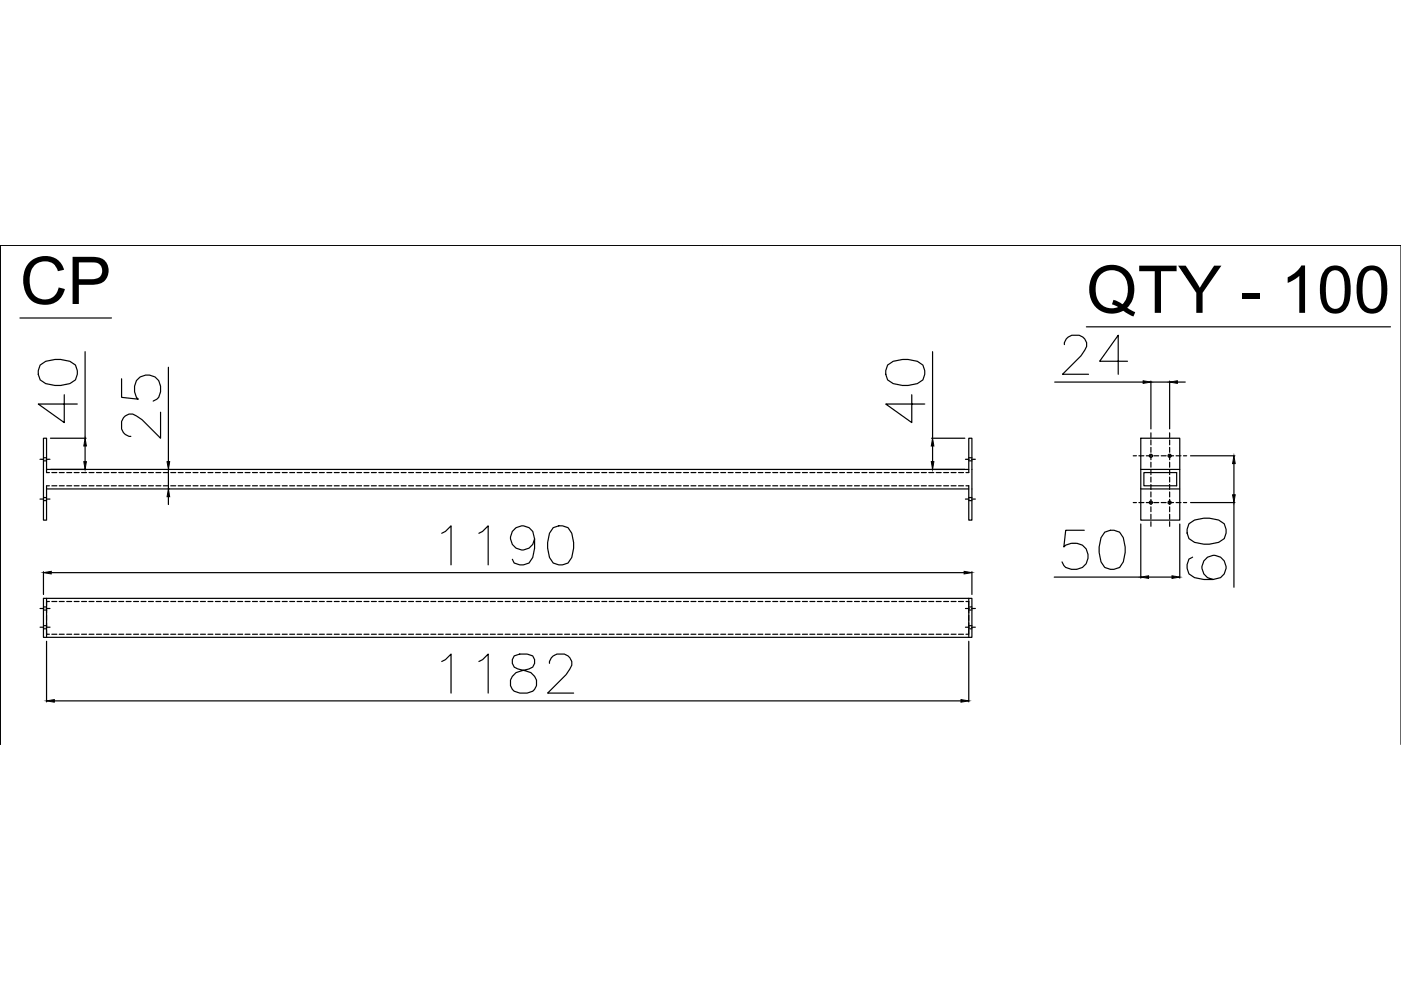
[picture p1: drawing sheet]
<svg xmlns="http://www.w3.org/2000/svg" width="297mm" height="210mm" viewBox="0 0 297 210" stroke-linecap="round" stroke-linejoin="round" font-family="sans-serif">
<defs><g id="words">
<g font-size="14">
<text x="4.2" y="64.5">CP</text>
<text x="230.3" y="66.3">QTY - 100</text>
</g>
</g></defs>
<!-- layer: 0 -->
<g fill="none" stroke="#000" stroke-width=".25">
<path d="M.1 52h.1M.1 52h296.9M.1 52v105.8v-105.8h296.9v105.8M153.2 52h.1M4.2 67.4h19.4M8.5 77.4l1.2-.8 2-.4h1.1l2 .4 1.2 .8 .4 1.2v.8l-.4 1.1-1.2 .8-2 .4h-1.1l-2-.4a2.67 2.67 0 0 1-1.2-3.9zM18 74.6v18.3M35.7 77.9v20M188.2 77.4l1.2-.8 1.9-.4h1.2l2 .4 1.2 .8 .4 1.2v.8l-.4 1.1-1.2 .8-2 .4h-1.2l-1.9-.4-1.2-.8-.4-1.1v-.8zM197.7 74.6v18.3M225.7 73.1a2.06 2.06 0 0 1 1.5-2h1.6a2.03 2.03 0 0 1 1.2 3.1l-.8 1.2-3.9 4h5.5M230.3 69.3h64.5"/>
<path d="M239.1 76.6h-6l4-5.5v8.3M9.9 99.5h195.5M10.7 92.9h7.6M13.6 83.7v5.9l-5.5-3.9h8.3M18 94.6v3.3M25.8 80.3v3.9l3.5 .4a3.2 3.2 0 0 1 .4-4.7 2.86 2.86 0 0 1 3.3 .1 2.86 2.86 0 0 1 1 3.1l-.3 1.1-.4 .4-.8 .4M34 87.4v5.5l-3.9-3.9-1.2-.8a1.96 1.96 0 0 0-3.1 1.2v1.5a2.07 2.07 0 0 0 1.9 1.6M35.7 99.5v4.2M193.3 83.7v5.9l-5.5-3.9h8.3M197.5 92.9h7.1M197.7 94.6v3.3M223.6 81h18.8"/>
<path d="M241.9 92.9h8.2v17.4h-8.2zM241.9 99.5h8.2M244 80.8v10.1M244 81h4M248 80.8v10.1M249.6 81h1.7M252.4 96.6h9.4M261.6 98.3v6.6M9.9 100.2v-7.3h-.7v17.4h.7v-7.3M9.9 103.7h195.5M35.7 105.3v1.7M93.7 113.1l.7-.4 1.2-1.2v8.3"/>
<path d="M101.5 113.1l.8-.4 1.2-1.2v8.3M113.3 114.3a2.56 2.56 0 0 1-3.5 2.1 2.56 2.56 0 0 1-1-4 2.56 2.56 0 0 1 4.2 .3l.3 1.6v1.9l-.3 2-.8 1.2-1.2 .4h-.8l-1.2-.4-.4-.8M117.3 111.9l1.2-.4h.8l1.1 .4 .8 1.2 .4 1.9v1.2l-.4 2-.8 1.2-1.1 .4h-.8l-1.2-.4-.8-1.2-.4-2v-1.2l.4-1.9zM205.4 100.2v-7.3h.7v17.4h-.7v-7.3M229.9 112.4h-3.9l-.4 3.6a3.2 3.2 0 0 1 4.7 .4 2.86 2.86 0 0 1-.1 3.2 2.86 2.86 0 0 1-3.1 1.1l-1.1-.4-.8-1.2M234.2 112.8l1.2-.4h.8l1.2 .4 .8 1.2 .4 2v1.2l-.4 1.9-.8 1.2-1.2 .4h-.8l-1.2-.4-.8-1.2-.4-1.9v-1.2l.4-2zM241.9 103.7h8.2M241.9 111.1v11.5M242.5 100.2h7v2.8h-7zM250.1 111.1v11.5M252.1 111.1l1.2-.8 1.9-.4h1.2l2 .4 1.2 .8 .4 1.1v.8l-.4 1.2-1.2 .8-2 .4h-1.2l-1.9-.4-1.2-.8-.4-1.2v-.8zM252.4 106.6h9.4"/>
<path d="M252.9 118.1l-.8 .4-.4 1.2v.8l.4 1.2 1.2 .8 1.9 .4h2l1.6-.4a2.57 2.57 0 0 0 .3-4.2 2.57 2.57 0 0 0-4.1 1 2.57 2.57 0 0 0 2.2 3.6M261.6 106.6v17.9M9.2 126.9h196.9v8.2h-196.9zM9.2 121.2v4.8M9.9 126.9v8.2M9.9 136v12.8M10.9 121.4h193.5M109 139.1a1.68 1.68 0 0 0 .8 2.7l1.6 .4a2.47 2.47 0 0 1 2.2 1.6 2.47 2.47 0 0 1-.6 2.8 3.8 3.8 0 0 1-4.4-.4 2.51 2.51 0 0 1 2-4l1.6-.4a1.68 1.68 0 0 0 .8-2.7l-1.2-.4h-1.6zM205.4 126.9v8.2M205.4 136v12.8M206.1 121.2v4.8M223.5 122.4h18.4"/>
<path d="M243.5 122.4h5M11.5 148.6h192.2M93.7 140.3l.7-.4 1.2-1.2v8.3M101.5 140.3l.8-.4 1.2-1.2v8.3M116.5 140.6a2.06 2.06 0 0 1 1.6-1.9h1.6a2.03 2.03 0 0 1 1.1 3.1l-.8 1.2-3.9 4h5.5"/>
<circle cx="244" cy="96.6" r=".33"/>
<circle cx="248" cy="96.6" r=".33"/>
<circle cx="244" cy="106.6" r=".33"/>
<circle cx="248" cy="106.6" r=".33"/>
</g>
<!-- layer: HIDDEN -->
<g fill="none" stroke="#000" stroke-width=".25">
<path d="M8.5 97.4h.8M9.2 97.1h.7M9.2 97.7h.7M9.8 97.4h.8M204.7 97.4h.8M205.4 97.1h.7M205.4 97.7h.7M206 97.4h.8M240.3 96.6h.6M241.5 96.6h1M243 96.6h1.1M244 91.8v1"/>
<path d="M244 93.3v1M244 94.9v1M244 96.4v1.1M244 98v1.1M244 99.6v1M244.6 96.6h1.1M246.2 96.6h1M247.8 96.6h1M248 91.8v1M248 93.3v1M248 94.9v1M248 96.4v1.1"/>
<path d="M248 98v1.1M248 99.6v1M249.4 96.6h1M250.9 96.6h.7M8.5 105.8h.8M9.2 106.1h.7M9.2 105.5h.7M9.8 105.8h.8M9.9 100.2h.6M9.9 103h.6M11 100.2h1.1M11 103h1.1"/>
<path d="M12.6 100.2h1M12.6 103h1M14.1 100.2h1.1M14.1 103h1.1M15.7 100.2h1.1M15.7 103h1.1M17.3 100.2h1M17.3 103h1M18.9 100.2h1M18.9 103h1M20.5 100.2h1M20.5 103h1"/>
<path d="M22 100.2h1.1M22 103h1.1M23.6 100.2h1.1M23.6 103h1.1M25.2 100.2h1M25.2 103h1M26.8 100.2h1M26.8 103h1M28.3 100.2h1.1M28.3 103h1.1M29.9 100.2h1.1M29.9 103h1.1"/>
<path d="M31.5 100.2h1M31.5 103h1M33.1 100.2h1M33.1 103h1M34.6 100.2h1.1M34.6 103h1.1M36.2 100.2h1.1M36.2 103h1.1M37.8 100.2h1M37.8 103h1M39.4 100.2h1M39.4 103h1"/>
<path d="M40.9 100.2h1.1M40.9 103h1.1M42.5 100.2h1.1M42.5 103h1.1M44.1 100.2h1M44.1 103h1M45.7 100.2h1M45.7 103h1M47.2 100.2h1.1M47.2 103h1.1M48.8 100.2h1.1M48.8 103h1.1"/>
<path d="M50.4 100.2h1M50.4 103h1M52 100.2h1M52 103h1M53.5 100.2h1.1M53.5 103h1.1M55.1 100.2h1.1M55.1 103h1.1M56.7 100.2h1M56.7 103h1M58.3 100.2h1M58.3 103h1"/>
<path d="M59.8 100.2h1.1M59.8 103h1.1M61.4 100.2h1.1M61.4 103h1.1M63 100.2h1M63 103h1M64.6 100.2h1M64.6 103h1M66.1 100.2h1.1M66.1 103h1.1M67.7 100.2h1.1M67.7 103h1.1"/>
<path d="M69.3 100.2h1M69.3 103h1M70.9 100.2h1M70.9 103h1M72.4 100.2h1.1M72.4 103h1.1M74 100.2h1.1M74 103h1.1M75.6 100.2h1.1M75.6 103h1.1M77.2 100.2h1M77.2 103h1"/>
<path d="M78.7 100.2h1.1M78.7 103h1.1M80.3 100.2h1.1M80.3 103h1.1M81.9 100.2h1M81.9 103h1M83.5 100.2h1M83.5 103h1M85.1 100.2h1M85.1 103h1M86.6 100.2h1.1M86.6 103h1.1"/>
<path d="M88.2 100.2h1.1M88.2 103h1.1M89.8 100.2h1M89.8 103h1M91.4 100.2h1M91.4 103h1M92.9 100.2h1.1M92.9 103h1.1M94.5 100.2h1.1M94.5 103h1.1M96.1 100.2h1M96.1 103h1"/>
<path d="M97.7 100.2h1M97.7 103h1M99.2 100.2h1.1M99.2 103h1.1M100.8 100.2h1.1M100.8 103h1.1M102.4 100.2h1M102.4 103h1M104 100.2h1M104 103h1M105.5 100.2h1.1M105.5 103h1.1"/>
<path d="M107.1 100.2h1.1M107.1 103h1.1M108.7 100.2h1M108.7 103h1M110.3 100.2h1M110.3 103h1M111.8 100.2h1.1M111.8 103h1.1M113.4 100.2h1.1M113.4 103h1.1M115 100.2h1M115 103h1"/>
<path d="M116.6 100.2h1M116.6 103h1M118.1 100.2h1.1M118.1 103h1.1M119.7 100.2h1.1M119.7 103h1.1M121.3 100.2h1M121.3 103h1M122.9 100.2h1M122.9 103h1M124.4 100.2h1.1M124.4 103h1.1"/>
<path d="M126 100.2h1.1M126 103h1.1M127.6 100.2h1M127.6 103h1M129.2 100.2h1M129.2 103h1M130.7 100.2h1.1M130.7 103h1.1M132.3 100.2h1.1M132.3 103h1.1M133.9 100.2h1M133.9 103h1"/>
<path d="M135.5 100.2h1M135.5 103h1M137.1 100.2h1M137.1 103h1M138.6 100.2h1.1M138.6 103h1.1M140.2 100.2h1.1M140.2 103h1.1M141.8 100.2h1M141.8 103h1M143.3 100.2h1.1M143.3 103h1.1"/>
<path d="M144.9 100.2h1.1M144.9 103h1.1M146.5 100.2h1M146.5 103h1M148.1 100.2h1M148.1 103h1M149.7 100.2h1M149.7 103h1M151.2 100.2h1.1M151.2 103h1.1M152.8 100.2h1.1M152.8 103h1.1"/>
<path d="M154.4 100.2h1M154.4 103h1M156 100.2h1M156 103h1M157.5 100.2h1.1M157.5 103h1.1M159.1 100.2h1.1M159.1 103h1.1M160.7 100.2h1M160.7 103h1M162.3 100.2h1M162.3 103h1"/>
<path d="M163.8 100.2h1.1M163.8 103h1.1M165.4 100.2h1.1M165.4 103h1.1M167 100.2h1M167 103h1M168.6 100.2h1M168.6 103h1M170.1 100.2h1.1M170.1 103h1.1M171.7 100.2h1.1M171.7 103h1.1"/>
<path d="M173.3 100.2h1M173.3 103h1M174.9 100.2h1M174.9 103h1M176.4 100.2h1.1M176.4 103h1.1M178 100.2h1.1M178 103h1.1M179.6 100.2h1M179.6 103h1M181.2 100.2h1M181.2 103h1"/>
<path d="M182.7 100.2h1.1M182.7 103h1.1M184.3 100.2h1.1M184.3 103h1.1M185.9 100.2h1M185.9 103h1M187.5 100.2h1M187.5 103h1M189 100.2h1.1M189 103h1.1M190.6 100.2h1.1M190.6 103h1.1"/>
<path d="M192.2 100.2h1M192.2 103h1M193.8 100.2h1M193.8 103h1M195.3 100.2h1.1M195.3 103h1.1M196.9 100.2h1.1M196.9 103h1.1M198.5 100.2h1M198.5 103h1M200.1 100.2h1M200.1 103h1"/>
<path d="M201.7 100.2h1M201.7 103h1M203.2 100.2h1.1M203.2 103h1.1M204.7 105.8h.8M204.8 100.2h.6M204.8 103h.6M205.4 106.1h.7M205.4 105.5h.7M206 105.8h.8M240.3 106.6h.6M241.5 106.6h1"/>
<path d="M243 106.6h1.1M244 101.2v1M244 102.7v1.1M244 104.3v1.1M244 105.9v1M244 107.5v1M244 109v1.1M244 110.6v1M244.6 106.6h1.1M246.2 106.6h1M247.8 106.6h1M248 101.2v1"/>
<path d="M248 102.7v1.1M248 104.3v1.1M248 105.9v1M248 107.5v1M248 109v1.1M248 110.6v1M249.4 106.6h1M250.9 106.6h.7M8.5 129h.8M8.5 133h.8M9.2 128.7h.7M9.2 129.3h.7"/>
<path d="M9.2 132.7h.7M9.2 133.3h.7M9.8 129h.8M9.8 133h.8M9.9 133.6v.9h.6M9.9 128.9v1M9.9 130.5v1M9.9 132.1v1M10.5 127.5h-.6v.9M11 134.5h1.1M11 127.5h1.1M12.6 134.5h1"/>
<path d="M12.6 127.5h1M14.1 134.5h1.1M14.1 127.5h1.1M15.7 134.5h1.1M15.7 127.5h1.1M17.3 134.5h1M17.3 127.5h1M18.9 134.5h1M18.9 127.5h1M20.5 134.5h1M20.5 127.5h1M22 134.5h1.1"/>
<path d="M22 127.5h1.1M23.6 134.5h1.1M23.6 127.5h1.1M25.2 134.5h1M25.2 127.5h1M26.8 134.5h1M26.8 127.5h1M28.3 134.5h1.1M28.3 127.5h1.1M29.9 134.5h1.1M29.9 127.5h1.1M31.5 134.5h1"/>
<path d="M31.5 127.5h1M33.1 134.5h1M33.1 127.5h1M34.6 134.5h1.1M34.6 127.5h1.1M36.2 134.5h1.1M36.2 127.5h1.1M37.8 134.5h1M37.8 127.5h1M39.4 134.5h1M39.4 127.5h1M40.9 134.5h1.1"/>
<path d="M40.9 127.5h1.1M42.5 134.5h1.1M42.5 127.5h1.1M44.1 134.5h1M44.1 127.5h1M45.7 134.5h1M45.7 127.5h1M47.2 134.5h1.1M47.2 127.5h1.1M48.8 134.5h1.1M48.8 127.5h1.1M50.4 134.5h1"/>
<path d="M50.4 127.5h1M52 134.5h1M52 127.5h1M53.5 134.5h1.1M53.5 127.5h1.1M55.1 134.5h1.1M55.1 127.5h1.1M56.7 134.5h1M56.7 127.5h1M58.3 134.5h1M58.3 127.5h1M59.8 134.5h1.1"/>
<path d="M59.8 127.5h1.1M61.4 134.5h1.1M61.4 127.5h1.1M63 134.5h1M63 127.5h1M64.6 134.5h1M64.6 127.5h1M66.1 134.5h1.1M66.1 127.5h1.1M67.7 134.5h1.1M67.7 127.5h1.1M69.3 134.5h1"/>
<path d="M69.3 127.5h1M70.9 134.5h1M70.9 127.5h1M72.4 134.5h1.1M72.4 127.5h1.1M74 134.5h1.1M74 127.5h1.1M75.6 134.5h1.1M75.6 127.5h1.1M77.2 134.5h1M77.2 127.5h1M78.7 134.5h1.1"/>
<path d="M78.7 127.5h1.1M80.3 134.5h1.1M80.3 127.5h1.1M81.9 134.5h1M81.9 127.5h1M83.5 134.5h1M83.5 127.5h1M85.1 134.5h1M85.1 127.5h1M86.6 134.5h1.1M86.6 127.5h1.1M88.2 134.5h1.1"/>
<path d="M88.2 127.5h1.1M89.8 134.5h1M89.8 127.5h1M91.4 134.5h1M91.4 127.5h1M92.9 134.5h1.1M92.9 127.5h1.1M94.5 134.5h1.1M94.5 127.5h1.1M96.1 134.5h1M96.1 127.5h1M97.7 134.5h1"/>
<path d="M97.7 127.5h1M99.2 134.5h1.1M99.2 127.5h1.1M100.8 134.5h1.1M100.8 127.5h1.1M102.4 134.5h1M102.4 127.5h1M104 134.5h1M104 127.5h1M105.5 134.5h1.1M105.5 127.5h1.1M107.1 134.5h1.1"/>
<path d="M107.1 127.5h1.1M108.7 134.5h1M108.7 127.5h1M110.3 134.5h1M110.3 127.5h1M111.8 134.5h1.1M111.8 127.5h1.1M113.4 134.5h1.1M113.4 127.5h1.1M115 134.5h1M115 127.5h1M116.6 134.5h1"/>
<path d="M116.6 127.5h1M118.1 134.5h1.1M118.1 127.5h1.1M119.7 134.5h1.1M119.7 127.5h1.1M121.3 134.5h1M121.3 127.5h1M122.9 134.5h1M122.9 127.5h1M124.4 134.5h1.1M124.4 127.5h1.1M126 134.5h1.1"/>
<path d="M126 127.5h1.1M127.6 134.5h1M127.6 127.5h1M129.2 134.5h1M129.2 127.5h1M130.7 134.5h1.1M130.7 127.5h1.1M132.3 134.5h1.1M132.3 127.5h1.1M133.9 134.5h1M133.9 127.5h1M135.5 134.5h1"/>
<path d="M135.5 127.5h1M137.1 134.5h1M137.1 127.5h1M138.6 134.5h1.1M138.6 127.5h1.1M140.2 134.5h1.1M140.2 127.5h1.1M141.8 134.5h1M141.8 127.5h1M143.3 134.5h1.1M143.3 127.5h1.1M144.9 134.5h1.1"/>
<path d="M144.9 127.5h1.1M146.5 134.5h1M146.5 127.5h1M148.1 134.5h1M148.1 127.5h1M149.7 134.5h1M149.7 127.5h1M151.2 134.5h1.1M151.2 127.5h1.1M152.8 134.5h1.1M152.8 127.5h1.1M154.4 134.5h1"/>
<path d="M154.4 127.5h1M156 134.5h1M156 127.5h1M157.5 134.5h1.1M157.5 127.5h1.1M159.1 134.5h1.1M159.1 127.5h1.1M160.7 134.5h1M160.7 127.5h1M162.3 134.5h1M162.3 127.5h1M163.8 134.5h1.1"/>
<path d="M163.8 127.5h1.1M165.4 134.5h1.1M165.4 127.5h1.1M167 134.5h1M167 127.5h1M168.6 134.5h1M168.6 127.5h1M170.1 134.5h1.1M170.1 127.5h1.1M171.7 134.5h1.1M171.7 127.5h1.1M173.3 134.5h1"/>
<path d="M173.3 127.5h1M174.9 134.5h1M174.9 127.5h1M176.4 134.5h1.1M176.4 127.5h1.1M178 134.5h1.1M178 127.5h1.1M179.6 134.5h1M179.6 127.5h1M181.2 134.5h1M181.2 127.5h1M182.7 134.5h1.1"/>
<path d="M182.7 127.5h1.1M184.3 134.5h1.1M184.3 127.5h1.1M185.9 134.5h1M185.9 127.5h1M187.5 134.5h1M187.5 127.5h1M189 134.5h1.1M189 127.5h1.1M190.6 134.5h1.1M190.6 127.5h1.1M192.2 134.5h1"/>
<path d="M192.2 127.5h1M193.8 134.5h1M193.8 127.5h1M195.3 134.5h1.1M195.3 127.5h1.1M196.9 134.5h1.1M196.9 127.5h1.1M198.5 134.5h1M198.5 127.5h1M200.1 134.5h1M200.1 127.5h1M201.7 134.5h1"/>
<path d="M201.7 127.5h1M203.2 134.5h1.1M203.2 127.5h1.1M204.7 129h.8M204.7 133h.8M204.8 127.5h.6v.9M205.4 133.6v.9h-.6M205.4 128.9v1M205.4 130.5v1M205.4 132.1v1M205.4 128.7h.7M205.4 129.3h.7"/>
<path d="M205.4 132.7h.7M205.4 133.3h.7M206 129h.8M206 133h.8"/>
</g>
<!-- layer: 0 -->
<g fill="#000" stroke="#000" stroke-width=".21">
<path d="M17.8 97.9h.5l-.3 1.6zM18 92.9l.3 1.7h-.5zM35.4 97.9h.6l-.3 1.6zM197.4 97.9h.6l-.3 1.6zM197.7 92.9l.3 1.7h-.6zM242.4 80.7l1.6 .3-1.6 .3zM248 81l1.6-.3v.6zM261.6 96.6l.3 1.7h-.6zM35.7 103.7l.3 1.6h-.6zM261.3 104.9h.6l-.3 1.7zM9.2 121.4l1.7-.3v.6zM204.4 121.1l1.7 .3-1.7 .3z"/>
<path d="M241.9 122.4l1.6-.3v.5zM248.5 122.1l1.6 .3-1.6 .2zM9.9 148.6l1.6-.3v.6zM203.7 148.3l1.7 .3-1.7 .3z"/>
</g>
<use href="#words"/>
</svg>
